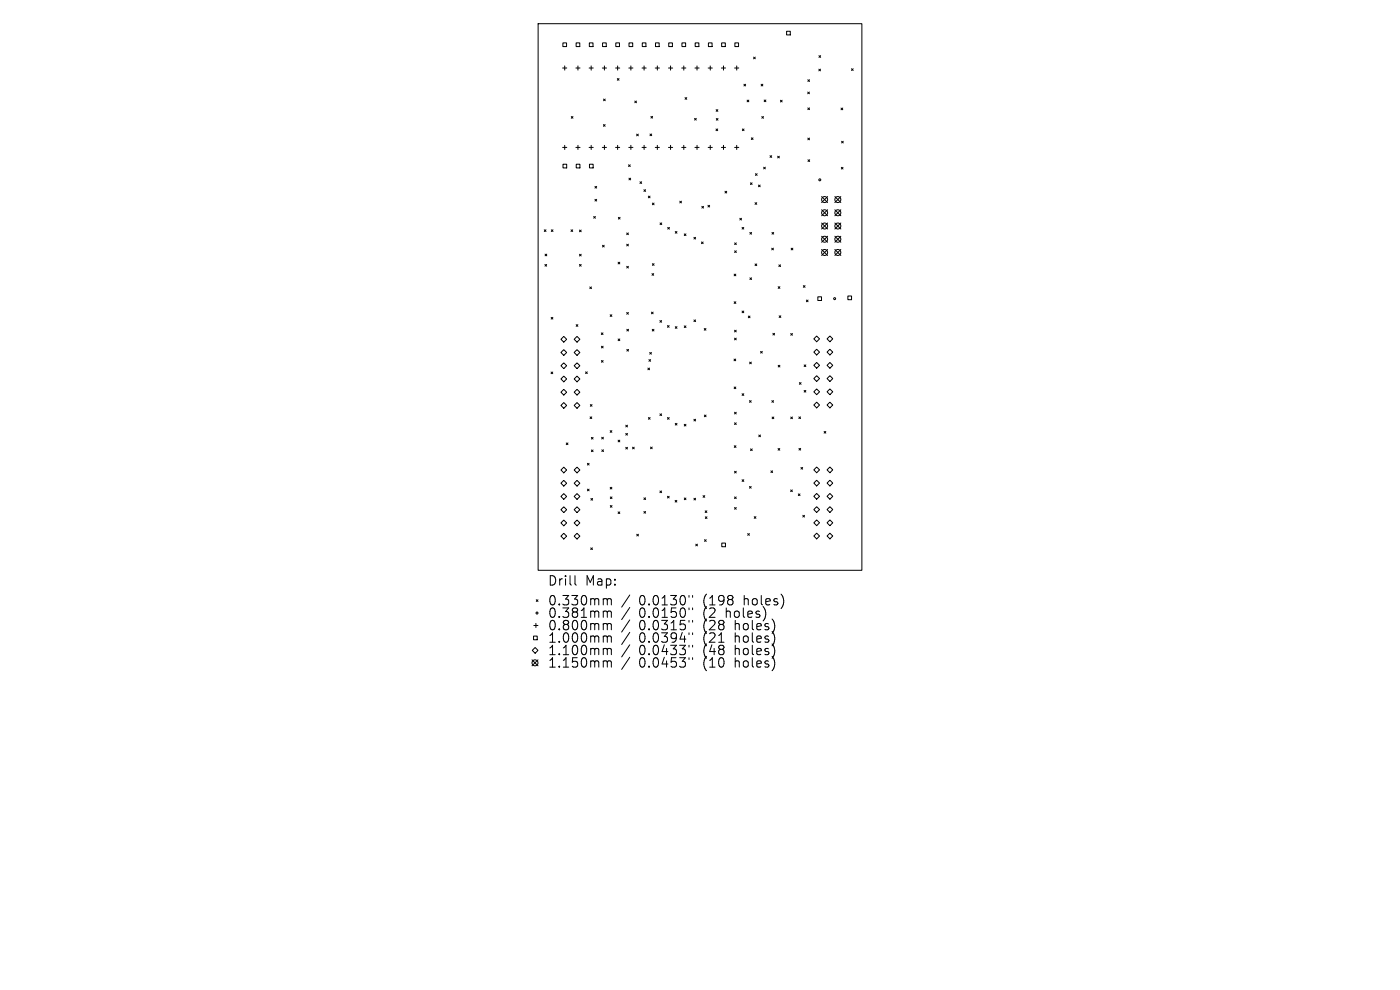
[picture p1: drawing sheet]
<svg xmlns="http://www.w3.org/2000/svg" width="297mm" height="210mm" viewBox="0 0 297 210" stroke-linecap="round" stroke-linejoin="round" font-family="sans-serif">
<defs><g id="words">
<g font-size="2.8">
<text x="116.1" y="124.5">Drill</text>
<text x="124.1" y="124.5">Map:</text>
<text x="116.1" y="128.7">0.330mm</text>
<text x="116.1" y="131.3">0.381mm</text>
<text x="135.6" y="128.7">0.0130&quot;</text>
<text x="135.6" y="131.3">0.0150&quot;</text>
<text x="149.3" y="128.7">(198</text>
<text x="149.3" y="131.3">(2</text>
<text x="154.3" y="131.3">holes)</text>
<text x="158.1" y="128.7">holes)</text>
<text x="116.1" y="134">0.800mm</text>
<text x="116.1" y="136.6">1.000mm</text>
<text x="135.6" y="134">0.0315&quot;</text>
<text x="135.6" y="136.6">0.0394&quot;</text>
<text x="149.3" y="134">(28</text>
<text x="149.3" y="136.6">(21</text>
<text x="156.2" y="134">holes)</text>
<text x="156.2" y="136.6">holes)</text>
<text x="116.1" y="139.3">1.100mm</text>
<text x="116.1" y="141.9">1.150mm</text>
<text x="135.6" y="139.3">0.0433&quot;</text>
<text x="135.6" y="141.9">0.0453&quot;</text>
<text x="149.3" y="139.3">(48</text>
<text x="149.3" y="141.9">(10</text>
<text x="156.2" y="139.3">holes)</text>
<text x="156.2" y="141.9">holes)</text>
</g>
</g></defs>
<g fill="none" stroke="#000" stroke-width=".21">
<path d="M114.2 5h68.6v116h-68.6zM119.4 14.4h.8M119.4 9.1h.8v.8h-.8zM119.8 14v.9M122.2 14.4h.9M122.2 9.1h.8v.8h-.8zM122.6 14v.9M125 14.4h.9M125 9.1h.8v.8h-.8zM125.4 14v.9M127.8 14.4h.9M127.8 9.1h.8v.8h-.8z"/>
<path d="M128.2 14v.9M130.6 14.4h.9M130.6 9.1h.8v.8h-.8zM131 16.7l.3 .3M131 14v.9M131.3 16.7l-.3 .3M133.4 14.4h.9M133.4 9.1h.8v.8h-.8zM133.8 14v.9M136.2 14.4h.9M136.3 9.1h.7v.8h-.7zM136.6 14v.9"/>
<path d="M139 14.4h.9M139.1 9.1h.7v.8h-.7zM139.4 14v.9M141.8 14.4h.9M141.9 9.1h.7v.8h-.7zM142.3 14v.9M144.6 14.4h.9M144.7 9.1h.8v.8h-.8zM145.1 14v.9M147.4 14.4h.9M147.5 9.1h.8v.8h-.8zM147.9 14v.9"/>
<path d="M150.2 14.4h.9M150.3 9.1h.8v.8h-.8zM150.7 14v.9M153 14.4h.9M153.1 9.1h.8v.8h-.8zM153.5 14v.9M155.8 14.4h.9M155.9 9.1h.8v.8h-.8zM156.3 14v.9M157.8 17.9l.4 .3M158.2 17.9l-.4 .3M159.9 12.1l.3 .4"/>
<path d="M160.2 12.1l-.3 .4M161.5 17.9l.3 .3M161.8 17.9l-.3 .3M166.9 6.6h.8v.8h-.8zM171.3 19.5l.4 .4M171.4 16.9l.3 .4M171.7 19.5l-.4 .4M171.7 16.9l-.3 .4M173.7 14.7l.4 .3M173.7 11.8l.4 .4M174.1 14.7l-.4 .3M174.1 11.8l-.4 .4"/>
<path d="M180.6 14.6l.4 .3M181 14.6l-.4 .3M119.4 31.3h.8M119.4 34.8h.8v.8h-.8zM119.8 30.8v.9M121.2 24.7l.4 .4M121.6 24.7l-.4 .4M122.2 31.3h.9M122.2 34.8h.8v.8h-.8zM122.6 30.8v.9M125 31.3h.9M125.1 34.8h.7v.8h-.7z"/>
<path d="M125.4 30.8v.9M126.2 39.5l.4 .4M126.6 39.5l-.4 .4M127.8 31.3h.9M128 26.4l.4 .4M128 21l.4 .4M128.2 30.8v.9M128.4 26.4l-.4 .4M128.4 21l-.4 .4M130.6 31.3h.9M131 30.8v.9M133.3 35l.4 .3"/>
<path d="M133.4 31.3h.9M133.4 37.8l.4 .4M133.7 35l-.4 .3M133.8 37.8l-.4 .4M133.8 30.8v.9M134.7 21.4l.3 .4M135 21.4l-.3 .4M135.1 28.5l.3 .3M135.4 28.5l-.3 .3M135.8 38.6l.3 .3M136.1 38.6l-.3 .3M136.2 31.3h.9"/>
<path d="M136.6 30.8v.9M137.9 28.4l.4 .4M138.1 24.7l.4 .4M138.3 28.4l-.4 .4M138.5 24.7l-.4 .4M139 31.3h.9M139.4 30.8v.9M141.8 31.3h.9M142.3 30.8v.9M144.6 31.3h.9M145.1 30.8v.9M145.3 20.7l.4 .4"/>
<path d="M145.7 20.7l-.4 .4M147.4 25.1l.3 .4M147.4 31.3h.9M147.7 25.1l-.3 .4M147.9 30.8v.9M150.2 31.3h.9M150.7 30.8v.9M151.9 27.4l.4 .3M151.9 23.3l.4 .3M152 25.1l.3 .4M152.3 27.4l-.4 .3M152.3 23.3l-.4 .3"/>
<path d="M152.3 25.1l-.3 .4M153 31.3h.9M153.5 30.8v.9M155.8 31.3h.9M156.3 30.8v.9M157.5 27.4l.3 .3M157.8 27.4l-.3 .3M158.5 21.2l.4 .4M158.9 21.2l-.4 .4M159.2 38.8l.4 .3M159.4 29.2l.4 .4M159.6 38.8l-.4 .3"/>
<path d="M159.8 29.2l-.4 .4M160.3 36.8l.3 .4M160.6 36.8l-.3 .4M160.9 39.3l.4 .3M161.3 39.3l-.4 .3M161.6 24.7l.4 .4M162 24.7l-.4 .4M162 35.5l.4 .3M162.1 21.2l.4 .4M162.4 35.5l-.4 .3M162.5 21.2l-.4 .4M163.3 33l.4 .4"/>
<path d="M163.7 33l-.4 .4M165 33.1l.3 .4M165.3 33.1l-.3 .4M165.6 21.3l.3 .3M165.9 21.3l-.3 .3M171.4 22.9l.3 .4M171.4 29.3l.3 .4M171.4 33.9l.4 .4M171.7 22.9l-.3 .4M171.7 29.3l-.3 .4M171.8 33.9l-.4 .4M178.4 22.9l.4 .4"/>
<path d="M178.5 35.5l.3 .4M178.5 30l.4 .3M178.8 22.9l-.4 .4M178.8 35.5l-.3 .4M178.9 30l-.4 .3M115.5 48.7l.3 .4M115.6 56.1l.4 .4M115.6 53.9l.4 .4M115.8 48.7l-.3 .4M116 56.1l-.4 .4M116 53.9l-.4 .4M117 48.7l.3 .4"/>
<path d="M117.3 48.7l-.3 .4M121.1 48.7l.4 .4M121.5 48.7l-.4 .4M122.9 48.8l.4 .4M122.9 53.9l.4 .4M122.9 56.1l.4 .4M123.3 48.8l-.4 .4M123.3 53.9l-.4 .4M123.3 56.1l-.4 .4M125.9 45.9l.4 .4M126.2 42.3l.4 .4M126.3 45.9l-.4 .4"/>
<path d="M126.6 42.3l-.4 .4M127.8 52l.4 .4M128.2 52l-.4 .4M131.1 55.6l.4 .4M131.2 46.1l.3 .4M131.5 55.6l-.4 .4M131.5 46.1l-.3 .4M133 49.4l.3 .4M133 51.8l.3 .4M133 56.5l.3 .4M133.3 49.4l-.3 .4M133.3 51.8l-.3 .4"/>
<path d="M133.3 56.5l-.3 .4M136.6 40.2l.4 .4M137 40.2l-.4 .4M137.5 41.6l.4 .4M137.9 41.6l-.4 .4M138.3 58l.4 .4M138.4 43.1l.4 .3M138.4 55.9l.4 .4M138.7 58l-.4 .4M138.8 43.1l-.4 .3M138.8 55.9l-.4 .4M140 47.3l.4 .3"/>
<path d="M140.4 47.3l-.4 .3M141.7 48.2l.3 .4M142 48.2l-.3 .4M143.3 49.1l.3 .4M143.6 49.1l-.3 .4M144.2 42.7l.4 .3M144.6 42.7l-.4 .3M145.2 49.6l.3 .4M145.5 49.6l-.3 .4M147.2 50.3l.4 .4M147.6 50.3l-.4 .4M148.8 51.3l.4 .4"/>
<path d="M148.9 43.8l.4 .3M149.2 51.3l-.4 .4M149.3 43.8l-.4 .3M150.2 43.6l.4 .3M150.6 43.6l-.4 .3M153.8 40.6l.4 .3M154.2 40.6l-.4 .3M155.7 58.1l.4 .4M155.8 51.5l.4 .4M155.8 53.2l.4 .4M156.1 58.1l-.4 .4M156.2 51.5l-.4 .4"/>
<path d="M156.2 53.2l-.4 .4M156.9 46.3l.4 .4M157.3 46.3l-.4 .4M157.4 48.2l.4 .4M157.8 48.2l-.4 .4M159.1 49.3l.3 .4M159.1 58.9l.3 .4M159.4 49.3l-.3 .4M159.4 58.9l-.3 .4M160.2 43l.3 .4M160.2 56l.3 .4M160.5 43l-.3 .4"/>
<path d="M160.5 56l-.3 .4M163.7 52.6l.4 .4M163.8 49.3l.3 .4M164.1 52.6l-.4 .4M164.1 49.3l-.3 .4M165.2 56.2l.4 .3M165.6 56.2l-.4 .3M167.8 52.6l.4 .4M168.2 52.6l-.4 .4M174.3 41.7l1.3 1.3M174.3 44.5l1.3 1.3M174.3 47.3l1.3 1.3"/>
<path d="M174.3 50.1l1.3 1.3M174.3 52.9l1.3 1.3M175.6 41.7l-1.3 1.3M175.6 44.5l-1.3 1.3M175.6 47.3l-1.3 1.3M175.6 50.1l-1.3 1.3M175.6 52.9l-1.3 1.3M177.1 44.5l1.3 1.3M177.1 47.3l1.3 1.3M177.1 50.1l1.3 1.3M177.1 41.7l1.3 1.3M177.1 52.9l1.3 1.3"/>
<path d="M178.4 41.7l-1.3 1.3M178.4 44.5l-1.3 1.3M178.4 47.3l-1.3 1.3M178.4 50.1l-1.3 1.3M178.4 52.9l-1.3 1.3M116.9 78.9l.4 .4M116.9 67.3l.4 .4M117.3 78.9l-.4 .4M117.3 67.3l-.4 .4M119 72l.6-.6 .6 .6-.6 .6zM119 74.8l.6-.6 .6 .6-.6 .6zM119 77.6l.6-.6 .6 .6-.6 .6z"/>
<path d="M121.8 72l.6-.6 .6 .6-.6 .6zM121.8 74.8l.6-.6 .6 .6-.6 .6zM121.8 77.6l.6-.6 .6 .6-.6 .6zM122.2 68.9l.4 .3M122.6 68.9l-.4 .3M124.2 78.9l.4 .3M124.6 78.9l-.4 .3M125.1 60.9l.4 .3M125.5 60.9l-.4 .3M127.6 70.6l.3 .4M127.6 73.4l.4 .4M127.6 76.5l.4 .3"/>
<path d="M127.9 70.6l-.3 .4M128 73.4l-.4 .4M128 76.5l-.4 .3M129.4 66.8l.4 .3M129.8 66.8l-.4 .3M131.1 71.9l.4 .4M131.5 71.9l-.4 .4M133 66.3l.3 .4M133 69.9l.3 .3M133 74.1l.3 .4M133.3 66.3l-.3 .4M133.3 69.9l-.3 .3"/>
<path d="M133.3 74.1l-.3 .4M137.4 78.1l.4 .3M137.7 76.3l.3 .3M137.8 78.1l-.4 .3M137.8 74.8l.4 .3M138 76.3l-.3 .3M138.2 74.8l-.4 .3M138.2 66.2l.4 .4M138.4 69.9l.3 .3M138.6 66.2l-.4 .4M138.7 69.9l-.3 .3M140 68l.4 .4"/>
<path d="M140.4 68l-.4 .4M141.6 69.1l.4 .3M142 69.1l-.4 .3M143.3 69.3l.3 .4M143.6 69.3l-.3 .4M145.2 69.1l.3 .4M145.5 69.1l-.3 .4M147.2 67.9l.4 .3M147.6 67.9l-.4 .3M149.4 69.7l.4 .3M149.8 69.7l-.4 .3M155.7 76.2l.4 .3"/>
<path d="M155.7 64l.4 .4M155.8 70l.4 .4M155.8 71.7l.4 .4M156.1 76.2l-.4 .3M156.1 64l-.4 .4M156.2 70l-.4 .4M156.2 71.7l-.4 .4M157.4 66l.4 .3M157.8 66l-.4 .3M158.7 67l.4 .4M159 76.8l.4 .4M159.1 67l-.4 .4"/>
<path d="M159.4 76.8l-.4 .4M161.4 74.5l.3 .4M161.7 74.5l-.3 .4M164 70.7l.3 .4M164.3 70.7l-.3 .4M165.1 60.8l.4 .4M165.1 77.5l.4 .4M165.3 67l.4 .4M165.5 60.8l-.4 .4M165.5 77.5l-.4 .4M165.7 67l-.4 .4M167.8 70.7l.3 .4"/>
<path d="M168.1 70.7l-.3 .4M170.4 60.6l.4 .4M170.6 77.4l.4 .4M170.8 60.6l-.4 .4M171 77.4l-.4 .4M171.1 63.6l.3 .4M171.4 63.6l-.3 .4M172.6 71.9l.7-.6 .6 .6-.6 .6zM172.6 74.7l.7-.6 .6 .6-.6 .6zM172.6 77.5l.7-.6 .6 .6-.6 .6zM173.5 63h.8v.7h-.8zM175.5 71.9l.6-.6 .6 .6-.6 .6z"/>
<path d="M175.5 74.7l.6-.6 .6 .6-.6 .6zM175.5 77.5l.6-.6 .6 .6-.6 .6zM179.9 62.8h.8v.8h-.8zM119 80.4l.6-.6 .6 .6-.6 .6zM119 83.2l.6-.6 .6 .6-.6 .6zM119 86l.6-.6 .6 .6-.6 .6zM119 99.7l.6-.6 .6 .6-.6 .6zM120.1 94l.4 .3M120.5 94l-.4 .3M121.8 80.4l.6-.6 .6 .6-.6 .6zM121.8 83.2l.6-.6 .6 .6-.6 .6zM121.8 86l.6-.6 .6 .6-.6 .6z"/>
<path d="M121.8 99.7l.6-.6 .6 .6-.6 .6zM124.6 98.3l.4 .3M125 98.3l-.4 .3M125.2 88.4l.3 .4M125.2 85.8l.4 .4M125.5 92.8l.3 .3M125.5 95.4l.3 .4M125.5 88.4l-.3 .4M125.6 85.8l-.4 .4M125.8 92.8l-.3 .3M125.8 95.4l-.3 .4M127.6 92.8l.4 .3"/>
<path d="M127.7 95.4l.3 .4M128 92.8l-.4 .3M128 95.4l-.3 .4M129.4 91.4l.4 .3M129.8 91.4l-.4 .3M131.1 93.4l.4 .3M131.5 93.4l-.4 .3M132.8 90.2l.3 .4M132.8 91.9l.3 .4M132.8 94.9l.3 .4M133.1 90.2l-.3 .4M133.1 91.9l-.3 .4"/>
<path d="M133.1 94.9l-.3 .4M134.2 94.9l.4 .3M134.6 94.9l-.4 .3M137.6 88.6l.3 .3M137.9 88.6l-.3 .3M138 94.8l.4 .4M138.4 94.8l-.4 .4M140 87.8l.4 .4M140.4 87.8l-.4 .4M141.6 88.6l.4 .3M142 88.6l-.4 .3M143.3 89.8l.3 .4"/>
<path d="M143.6 89.8l-.3 .4M145.2 90l.3 .4M145.5 90l-.3 .4M147.2 88.9l.4 .4M147.6 88.9l-.4 .4M149.4 88l.4 .4M149.8 88l-.4 .4M155.7 82.1l.4 .4M155.8 94.6l.3 .3M155.8 87.4l.4 .4M155.8 89.7l.4 .4M155.8 100l.4 .3"/>
<path d="M156.1 82.1l-.4 .4M156.1 94.6l-.3 .3M156.2 87.4l-.4 .4M156.2 89.7l-.4 .4M156.2 100l-.4 .3M157.4 83.5l.4 .4M157.8 83.5l-.4 .4M159 85l.4 .3M159.2 95.2l.4 .4M159.4 85l-.4 .3M159.6 95.2l-.4 .4M161 92.3l.3 .3"/>
<path d="M161.3 92.3l-.3 .3M163.5 99.9l.4 .3M163.7 85l.4 .3M163.8 88.5l.4 .3M163.9 99.9l-.4 .3M164.1 85l-.4 .3M164.2 88.5l-.4 .3M165.1 95.1l.3 .4M165.4 95.1l-.3 .4M167.8 88.5l.3 .3M168.1 88.5l-.3 .3M169.5 88.4l.3 .4"/>
<path d="M169.5 95.1l.4 .4M169.6 81.2l.3 .3M169.8 88.4l-.3 .4M169.9 95.1l-.4 .4M169.9 99.2l.4 .3M169.9 81.2l-.3 .3M170.3 99.2l-.4 .3M170.6 82.8l.4 .4M171 82.8l-.4 .4M172.6 80.3l.7-.6 .6 .6-.6 .6zM172.6 83.1l.7-.6 .6 .6-.6 .6zM172.6 85.9l.7-.6 .6 .6-.6 .6z"/>
<path d="M172.6 99.7l.7-.6 .6 .6-.6 .6zM174.8 91.5l.4 .4M175.2 91.5l-.4 .4M175.5 80.3l.6-.6 .6 .6-.6 .6zM175.5 83.1l.6-.6 .6 .6-.6 .6zM175.5 85.9l.6-.6 .6 .6-.6 .6zM175.5 99.7l.6-.6 .6 .6-.6 .6zM119 102.5l.6-.6 .6 .6-.6 .6zM119 105.3l.6-.6 .6 .6-.6 .6zM119 108.1l.6-.6 .6 .6-.6 .6zM119 110.9l.6-.6 .6 .6-.6 .6zM119 113.7l.6-.6 .6 .6-.6 .6z"/>
<path d="M121.8 102.5l.6-.6 .6 .6-.6 .6zM121.8 105.3l.6-.6 .6 .6-.6 .6zM121.8 108.1l.6-.6 .6 .6-.6 .6zM121.8 113.7l.6-.6 .6 .6-.6 .6zM122.4 110.3l.6 .6-.6 .6-.6-.6zM124.6 103.8l.4 .3M125 103.8l-.4 .3M125.3 116.2l.4 .4M125.4 105.7l.3 .4M125.7 116.2l-.4 .4M125.7 105.7l-.3 .4M129.4 103.4l.4 .3"/>
<path d="M129.5 105.4l.3 .4M129.5 107.2l.3 .4M129.8 103.4l-.4 .3M129.8 105.4l-.3 .4M129.8 107.2l-.3 .4M131.1 108.6l.4 .3M131.5 108.6l-.4 .3M135.1 113.3l.3 .4M135.4 113.3l-.3 .4M136.6 105.6l.4 .4M136.6 108.5l.4 .4M137 105.6l-.4 .4"/>
<path d="M137 108.5l-.4 .4M140 104.1l.4 .4M140.4 104.1l-.4 .4M141.6 105.3l.4 .3M142 105.3l-.4 .3M143.2 106.1l.4 .4M143.6 106.1l-.4 .4M145.2 105.6l.3 .4M145.5 105.6l-.3 .4M147.2 105.7l.4 .4M147.6 105.7l-.4 .4M147.6 115.4l.4 .4"/>
<path d="M148 115.4l-.4 .4M149.1 105.1l.4 .4M149.5 114.5l.3 .3M149.5 105.1l-.4 .4M149.6 108.4l.4 .3M149.6 109.6l.4 .4M149.8 114.5l-.3 .3M150 108.4l-.4 .3M150 109.6l-.4 .4M153.1 115.2h.8v.8h-.8zM155.8 105.4l.4 .4M155.8 107.7l.4 .3"/>
<path d="M156.2 105.4l-.4 .4M156.2 107.7l-.4 .3M157.4 101.8l.4 .3M157.8 101.8l-.4 .3M158.6 113.2l.4 .4M159 113.2l-.4 .4M159 103.2l.4 .4M159.4 103.2l-.4 .4M160 109.6l.4 .4M160.4 109.6l-.4 .4M167.7 103.9l.4 .4M168.1 103.9l-.4 .4"/>
<path d="M169.4 104.8l.3 .3M169.7 104.8l-.3 .3M170.3 109.3l.4 .4M170.7 109.3l-.4 .4M172.6 102.5l.7-.6 .6 .6-.6 .6zM172.6 105.3l.7-.6 .6 .6-.6 .6zM172.6 108.1l.7-.6 .6 .6-.6 .6zM172.6 110.9l.7-.6 .6 .6-.6 .6zM172.6 113.7l.7-.6 .6 .6-.6 .6zM175.5 102.5l.6-.6 .6 .6-.6 .6zM175.5 105.3l.6-.6 .6 .6-.6 .6zM175.5 108.1l.6-.6 .6 .6-.6 .6z"/>
<path d="M175.5 110.9l.6-.6 .6 .6-.6 .6zM175.5 113.7l.6-.6 .6 .6-.6 .6zM112.9 140l1.2 1.2M112.9 138l.6-.6 .6 .6-.6 .6zM113.2 134.9h.8v.8h-.8zM113.2 132.7h.9M113.7 132.2v.9M113.8 127.2l.3 .4M114.1 127.2l-.3 .4M114.1 140l-1.2 1.2M122 122.1v1.7l.3 .3M128.3 127l.4 .1 .1 .2"/>
<path d="M128.3 129.6h.2l.3 .3M128.3 132.3l.4 .1 .1 .2M128.3 134.9l.4 .1 .1 .2M128.3 137.5l.4 .1 .1 .2M128.8 127.3l.3-.3 .5 .1 .1 1.2M128.8 127.3v1M128.8 129.9v1.1M128.8 132.6v1M128.8 135.2v1M128.8 137.8v1.1M128.8 129.9l.3-.3 .5 .1 .1 1.3M128.8 132.6l.3-.3 .5 .1 .1 1.2"/>
<path d="M128.8 135.2l.3-.3 .5 .1 .1 1.2M128.8 137.8l.3-.3 .5 .1 .1 1.3M133.6 126.2l-1.7 2.6M133.6 128.9l-1.7 2.5M133.6 131.5l-1.7 2.6M133.6 134.1l-1.7 2.6M133.6 136.8l-1.7 2.6M133.6 139.4l-1.7 2.6M146.2 126.3v.4M146.2 129v.3M146.2 131.6v.4M146.2 134.2v.4"/>
<path d="M146.2 136.9v.4M146.2 139.5v.4M146.9 126.3v.4M146.9 129v.3M146.9 131.6v.4M146.9 134.2v.4M146.9 136.9v.4M146.9 139.5v.4M128.3 140.2l.4 .1 .1 .2M128.8 140.5v1M128.8 140.5l.3-.3 .5 .1 .1 1.2"/>
<circle cx="173.9" cy="38.1" r=".21"/>
<circle cx="174.9" cy="45.1" r=".64"/>
<circle cx="174.9" cy="53.6" r=".64"/>
<circle cx="174.9" cy="42.3" r=".64"/>
<circle cx="174.9" cy="47.9" r=".64"/>
<circle cx="174.9" cy="50.8" r=".64"/>
<circle cx="177.7" cy="45.1" r=".64"/>
<circle cx="177.7" cy="53.6" r=".64"/>
<circle cx="177.7" cy="42.3" r=".64"/>
<circle cx="177.7" cy="47.9" r=".64"/>
<circle cx="177.7" cy="50.8" r=".64"/>
<circle cx="177.1" cy="63.4" r=".21"/>
<circle cx="113.9" cy="130" r=".21"/>
<circle cx="113.5" cy="140.6" r=".64"/>
</g>
<use href="#words"/>
</svg>
